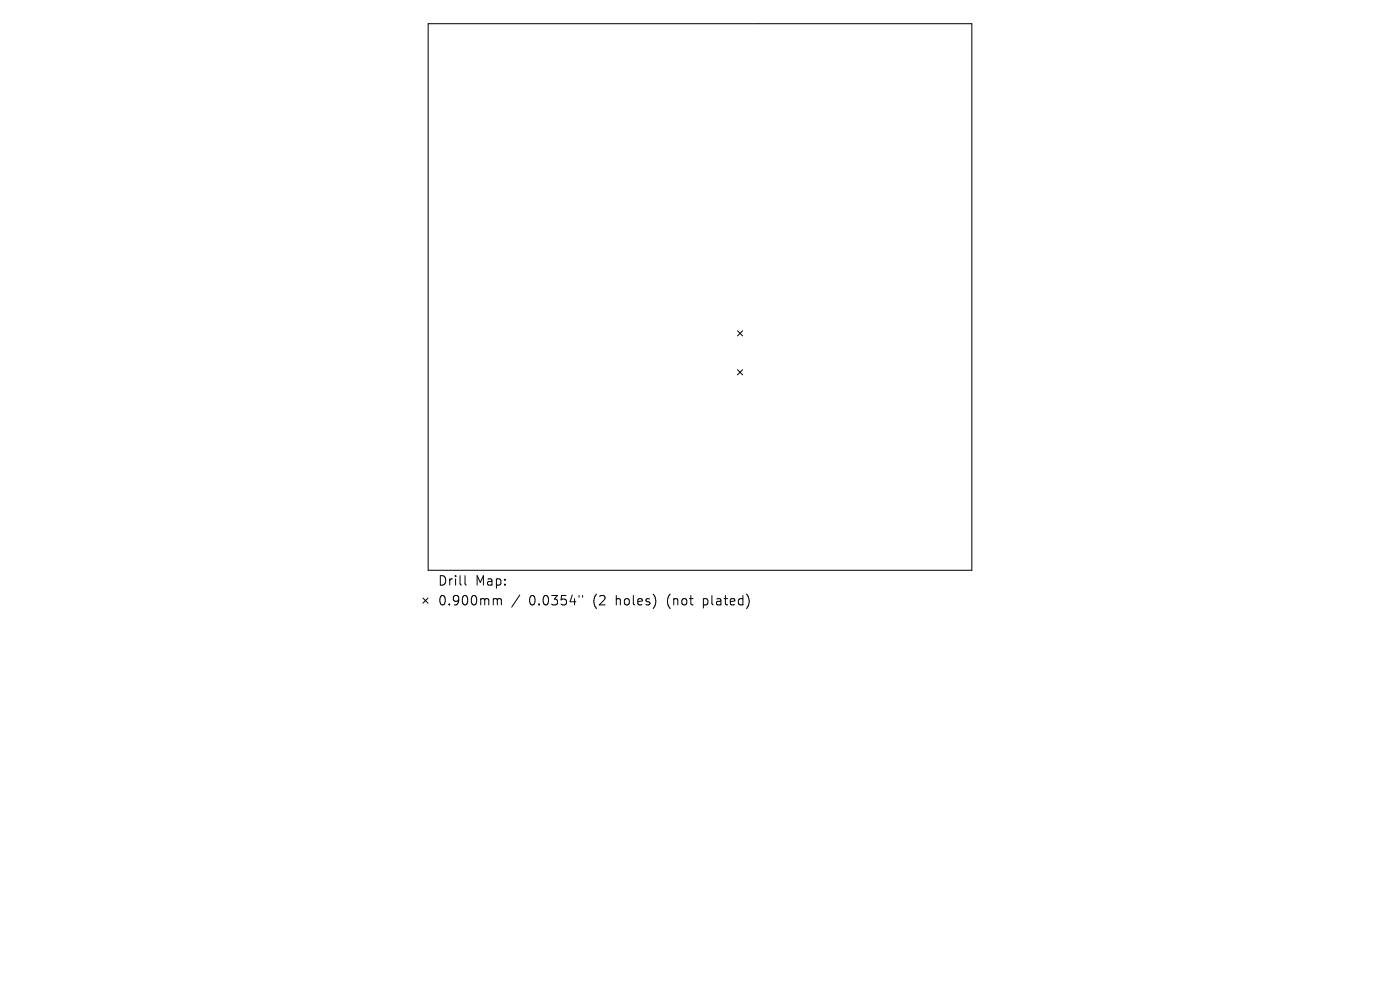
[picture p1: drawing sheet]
<svg xmlns="http://www.w3.org/2000/svg" width="297mm" height="210mm" viewBox="0 0 297 210" stroke-linecap="round" stroke-linejoin="round" font-family="sans-serif">
<defs><g id="words">
<g font-size="2.8">
<text x="92.8" y="124.5">Drill</text>
<text x="100.8" y="124.5">Map:</text>
<text x="92.8" y="128.7">0.900mm</text>
<text x="112.3" y="128.7">0.0354&quot;</text>
<text x="126" y="128.7">(2</text>
<text x="130.9" y="128.7">holes)</text>
<text x="142" y="128.7">(not</text>
<text x="149.8" y="128.7">plated)</text>
</g>
</g></defs>
<g fill="none" stroke="#000" stroke-width=".21">
<path d="M90.8 5h115.4v116h-115.4zM156.5 70.2l1 1.1M156.5 78.4l1 1.1M157.5 70.2l-1 1.1M157.5 78.4l-1 1.1M89.7 126.9l1.1 1.1M90.8 126.9l-1.1 1.1M98.6 122.1v1.7l.3 .3M104.9 127h.3l.3 .3M105.5 127.3l.3-.3 .5 .1 .1 1.2M105.5 127.3v1M110.3 126.2l-1.7 2.6"/>
<path d="M122.8 126.3v.4M123.6 126.3v.4"/>
</g>
<use href="#words"/>
</svg>
